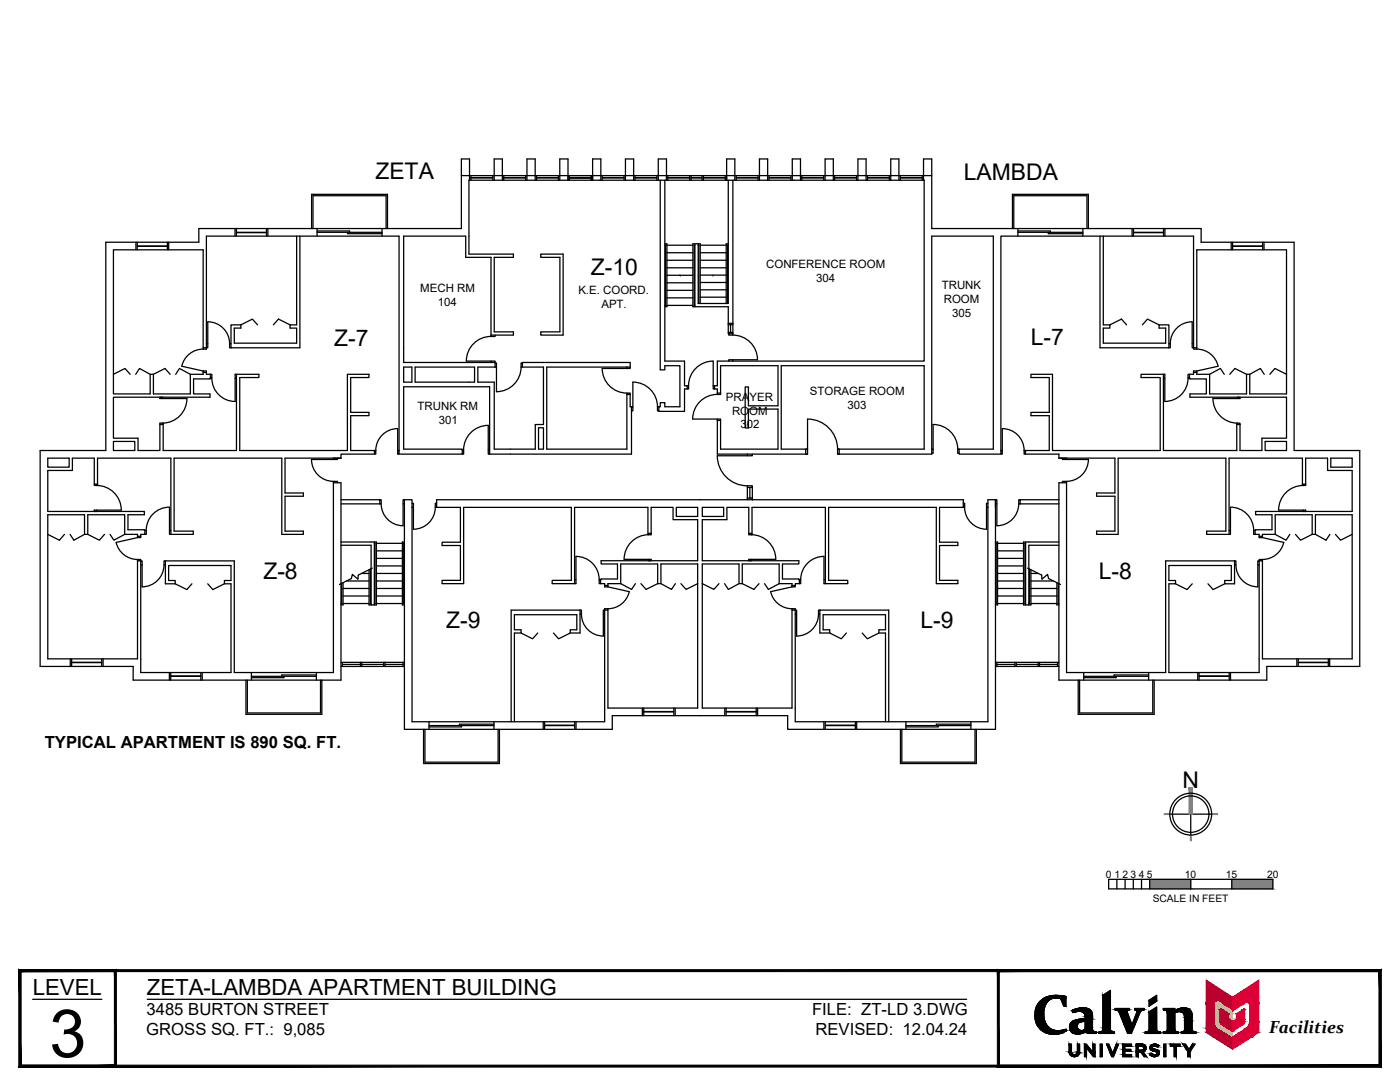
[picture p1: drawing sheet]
<svg xmlns="http://www.w3.org/2000/svg" width="279mm" height="216mm" viewBox="0 0 279 216" stroke-linecap="round" stroke-linejoin="round" font-family="sans-serif">
<defs><g id="words">
<text font-size="13.3" x="9.8" y="210.9">3</text>
<g font-size="4.6">
<text x="74.9" y="35.7">ZETA</text>
<text x="192.3" y="35.9">LAMBDA</text>
<text x="117.9" y="54.8">Z-10</text>
<text x="66.7" y="69">Z-7</text>
<text x="205.7" y="68.9">L-7</text>
<text x="52.6" y="115.6">Z-8</text>
<text x="219.3" y="115.6">L-8</text>
<text x="89" y="125.2">Z-9</text>
<text x="183.7" y="125.2">L-9</text>
<text x="236" y="157.1">N</text>
</g>
<g font-size="4.4">
<text x="6.5" y="198.5">LEVEL</text>
<text x="29.3" y="198.5">ZETA-LAMBDA APARTMENT BUILDING</text>
</g>
<text font-size="3.5" x="253.3" y="206.2">Facilities</text>
<g font-size="3.3">
<text x="8.9" y="149.3">TYPICAL APARTMENT IS 890 SQ. FT.</text>
<text x="29.2" y="202.5">3485 BURTON STREET</text>
<text x="162.1" y="202.5">FILE: ZT-LD 3.DWG</text>
<text x="29.2" y="206.6">GROSS SQ. FT.: 9,085</text>
<text x="162.8" y="206.6">REVISED: 12.04.24</text>
</g>
<g font-size="2.3">
<text x="152.9" y="53.5">CONFERENCE ROOM</text>
<text x="83.9" y="58.3">MECH RM</text>
<text x="115.4" y="58.7">K.E. COORD.</text>
<text x="162.9" y="56.2">304</text>
<text x="187.9" y="57.7">TRUNK</text>
<text x="87.4" y="61">104</text>
<text x="120" y="61.4">APT.</text>
<text x="188.4" y="60.5">ROOM</text>
<text x="190" y="63.2">305</text>
<text x="83.3" y="81.9">TRUNK RM</text>
<text x="144.9" y="79.9">PRAYER</text>
<text x="146.1" y="82.7">ROOM</text>
<text x="161.6" y="78.9">STORAGE ROOM</text>
<text x="169.1" y="81.6">303</text>
<text x="87.6" y="84.6">301</text>
<text x="147.8" y="85.4">302</text>
</g>
<g font-size="2">
<text x="220.7" y="175.1">0</text>
<text x="222.4" y="175.1">1</text>
<text x="224" y="175.1">2</text>
<text x="225.6" y="175.1">3</text>
<text x="227.3" y="175.1">4</text>
<text x="228.9" y="175.1">5</text>
<text x="230" y="179.9">SCALE IN FEET</text>
<text x="236.4" y="175.1">10</text>
<text x="244.6" y="175.1">15</text>
<text x="252.9" y="175.1">20</text>
</g>
</g></defs>
<!-- layer: 0 -->
<g fill="none" stroke="#000" stroke-width=".25">
<path d="M221.3 175.5h32.7v1.9h-32.7zM222.9 175.5v1.9M224.5 175.5v1.9M226.2 175.5v1.9M227.8 175.5v1.9M229.4 175.5v1.9M233.5 162.5h8.3M237.6 162.5v4.1M237.6 175.5v1.9M245.8 175.5v1.9"/>
<circle cx="237.6" cy="162.4" r="4.2"/>
<circle cx="237.6" cy="162.4" r="3.6"/>
</g>
<g fill="#808080" stroke="#808080" stroke-width=".2">
<path d="M237.3 157.2v5.3h.7zM237.3 157.2h.7v5.3z"/>
<path d="M241.8 162.4v.1l1.1-.1zM241.8 162.5l1.1-.1v.1z"/>
<path d="M237.6 166.6l.1 1.2v-1.2zM237.6 166.6l.1 1.2h-.1z"/>
<path d="M232.3 162.5h1.2v-.1zM232.3 162.4h1.2l-1.2 .1z"/>
<path d="M245.8 175.5l8.2 1.9v-1.9zM245.8 175.5l8.2 1.9h-8.2z"/>
<path d="M229.4 175.5l8.2 1.9v-1.9zM229.4 175.5l8.2 1.9h-8.2z"/>
</g>
<!-- layer: A-WALL-FULL -->
<g fill="none" stroke="#000" stroke-width=".25">
<path d="M92.1 35h93.8M93.7 36v-4.3h-1.6v13.9h-52.4v2.7h-18.6v41.6h-13.1v43.1h18.6v2.7h41.5v-39.4h-1.6M94 35.5h4.4M94 35.4h4.4M94 35v1M98.4 35v1M98.6 36v-4.3h1.7v4.3M100.5 35.5h4.4M100.5 35.4h4.4M100.5 35v1M104.9 35v1M105.2 36v-4.3h1.6v4.3"/>
<path d="M107.1 35.5h4.3M107.1 35.4h4.3M107.1 35v1M111.4 35v1M111.7 36v-4.3h1.7v4.3M113.6 35.5h4.4M113.6 35.4h4.4M113.6 35v1M118 35v1M118.3 36v-4.3h1.6v4.3M120.2 35.5h4.3M120.2 35.4h4.3"/>
<path d="M120.2 35v1M124.5 35v1M124.8 36v-4.3h1.7v4.3M126.7 35.5h4.4M126.7 35.4h4.4M126.7 35v1M131.1 35v1M131.4 36v-4.3h1.6v4.3M131.8 36v37.8h.9v-.8h3v8.2h-3v-.9h-.9v.9h-.3v.9h5.1v-4.5h.5v-.6h-.5v-4.9h-3.9v-36.1M133.3 35.5h4.3M133.3 35.4h4.3M133.3 35v1"/>
<path d="M137.6 35v1M137.9 35.5h2.2M137.9 35.4h2.2M137.9 35v1M140.1 35v1M140.4 35.5h4.3M140.4 35.4h4.3M140.4 35v1M144.7 35v1M145 36v-4.3h1.7v4.3M145.3 36v24.6h-6v-11.9M146.3 36v30.6"/>
<path d="M146.9 35.5h4.4M146.9 35.4h4.4M146.9 35v1M151.3 35v1M151.6 36v-4.3h1.6v4.3M153.5 35.5h4.3M153.5 35.4h4.3M153.5 35v1M157.8 35v1M158.1 36v-4.3h1.7v4.3M160 35.5h4.4M160 35.4h4.4"/>
<path d="M160 35v1M164.4 35v1M164.7 36v-4.3h1.6v4.3M166.6 35.5h4.3M166.6 35.4h4.3M166.6 35v1M170.9 35v1M171.2 36v-4.3h1.6v4.3M173.1 35.5h4.4M173.1 35.4h4.4M173.1 35v1M177.5 35v1"/>
<path d="M177.8 36v-4.3h1.6v4.3M179.7 35.5h4.3M179.7 35.4h4.3M179.7 35v1M184 35v1M184.3 36v-4.3h1.6v13.9h53.8v2.7h18.6v41.6h13.1v43.1h-18.6v2.7h-41.5v-39.4h1.6M27.1 48.3v1.5M27.4 48.3v1.5M27.4 49.2h6M27.4 49.1h6M33.4 48.3v1.5M33.7 48.3v1.5"/>
<path d="M46.9 45.6v1.5M47.2 45.6v1.5M47.2 46.4h6M53.2 45.6v1.5M53.5 45.6v1.5M59.2 47.1v17.7h-1.3v.7h1.3v3h-12.4v-3h1.3v-.7M59.8 47.1v22.3h-13.7M62.2 45.6v-6.8h15.1v6.8M62.5 45.6v-6.5h14.6v6.5M63.3 46.4h12.9M63.3 46.1h6.5v.3M63.3 45.6v1.5"/>
<path d="M69.4 46.4v.2h6.8M76.2 45.6v1.5M107.9 50.7h4.5v16.2h-4.5v-.7h3.8v-14.8h-3.8zM132.7 48.7h.4v12.5h-.4M132.7 48.9h.1v12h-.1M133.1 59.4h5.2M133.1 54.9h5.2M133.1 56.4h5.2M133.1 57.9h5.2M133.1 48.9h5.2M133.1 50.4h5.2M133.1 51.9h5.2"/>
<path d="M133.1 53.4h5.2M138.7 48.9h-.2v12h.2M138.7 48.7v12.5M139.3 48.7h-1v12.5h7v3.3M139.3 48.7h.4v11.9M139.3 48.9h.2v11.7M139.7 48.9h5.2M139.7 50.4h5.2M139.7 51.9h5.2M139.7 53.4h5.2M139.7 54.9h5.2M139.7 56.4h5.2"/>
<path d="M139.7 57.8h5.2M139.7 59.3h5.2M145.3 48.7h-.4v11.9M145.3 48.9h-.1v11.7M202.1 45.6v-6.8h15.1v6.8M202.3 45.6v-6.5h14.6v6.5M203.1 46.4h13M203.1 46.1h6.5v.3M203.1 45.6v1.5M209.2 46.4v.2h6.9M216.1 45.6v1.5M219.5 47.1v22.3h13.8"/>
<path d="M220.2 47.1v17.7h1.3M225.9 45.6v1.5M226.2 46.4h6M226.2 45.6v1.5M232.2 45.6v1.5M232.5 45.6v1.5M245.7 48.3v1.5M246 49.2h6M246 49.1h6M246 48.3v1.5M252 48.3v1.5M252.3 48.3v1.5"/>
<path d="M22.6 74.7l2.3-1.2 1.1 1.2M22.6 74.7v3.9h7.4v-3.9h.6M27.1 74.7l.7-1.2 2.2 1.2M30.6 74.7v3.9h7.4v-3.9h2.5v-.4h.7v.4h.8M30.6 74.7l2.3-1.2 1.1 1.2M32.4 79.5v-.2h-.5v.2h5.4a4.9 4.9 0 0 1-4.9 4.9M35.1 74.7l.7-1.2 2.2 1.2M36.3 73.1l4.2 .9M40.5 69.7a4.4 4.4 0 0 0-4.2 3.4M40.5 69.4h.7v.3h-.7zM40.5 69.4v-19.6h-17.9v24.9M40.5 74v.3"/>
<path d="M40.5 74h.7v.3M41.2 68.6h.3M42 75.5l-.1 .1h-3.3v3h3.3v.7h-19.3v8.1h4.9v2.5h4.4v-5.2M42 74.7h.3v.8h-.3M42 74.7v.8M42.3 75.5a4.6 4.6 0 0 0 4.6 4.6M45.8 68.6a4.4 4.4 0 0 0-4.3-4.4v5.2h-.3v-22.3h38.4v42.8M46.1 68.6h-.3v.8h.3M46.9 75.5h.3M47.2 74.7v15.2h-14.6v-5.2M48.1 64.8l2.3-1.1 1 1.1M48.1 64.8h-2v4.6"/>
<path d="M54.6 64.8l1-1.1 2.3 1.1M80.6 73.2h1.6v3.1h-1.6zM82.8 73.2h11.9v3.1h-11.9zM93.1 72.1h4.9M98 67.1a4.9 4.9 0 0 0-4.9 4.9M98 66.9h4.5v-.7h-3.9v-14.8h3.9v-.7h-8.9v-14.7h90.8v36.1h-41.2v4.9h-.6M98 72.3v-.2h.8v.2M98 66.9v.2h.8v-.2M98 66.9v-15.5h-5.1v-4.3h-12.3v25.2h18.2M98.8 72.4h.3v.8h-.3M98.8 73.2h-3.4v3.1h3.2v13.3h8.2v-4.9h1.7v-11.5h-4.2M98.8 72.3v.9"/>
<path d="M104 73.2a4.9 4.9 0 0 1-4.9 5v-5M104.3 72.4h-.3v.8h.3M104.3 73.2v-.9h21.5v.9M125.1 73.2v.3h.7v-.3M125.1 73.5h-4.9a4.9 4.9 0 0 0 4.9 4.9M125.1 78.7v-.3h.7v.3M125.1 78.7h.7M125.8 73.2h-16.7v16.4h16v-10.9M125.8 78.7v2.5h.2M133.1 60.9h5.2M137.1 77h.3v.6h-.3M137.4 77a4.9 4.9 0 0 1 4.9-4.9v4.9"/>
<path d="M142.6 77h-.3v.6h.3M142.6 77.6h.6v.8M142.6 77v.6M143.2 78.7a4.9 4.9 0 0 0-5 4.9h5M143.2 78.4v.3h.6v-.3M143.2 78.4h.6M143.8 78.4v-5.4h11.5v8h-5.9v-3.8h-.7v8.2h.7v-3.8h5.9v8h-11.5v-5.7M145.3 64.5v2.1h1M145.3 64.5h1M145.3 64.8h1M145.3 66.3h1M145.4 72.1v-.3h.9v.3"/>
<path d="M145.4 66.6v.3h.9v-.3M145.8 64.8v1.5M146.3 66.9a4.9 4.9 0 0 1 4.9 4.9h-4.9M155.9 73h28.5v16.6h-17.2a6 6 0 0 0-6-6v6h-5.3zM221.5 64.8v.7h-1.3v3h12.4v-3h-1.3v-.7h2v4.6M221.5 64.8l2.3-1.1 1 1.1M228 64.8l1-1.1 2.3 1.1M232.2 74.7h-4.5v.6h3.8v14.6h-21.5v-15.2h-4.2v.6h3.6v7h-3.6v.6h3.6v7h-5M232.2 74.7h.3v5.4a4.6 4.6 0 0 0 4.6-4.6M232.2 74.7v15.2h14.6v-5.2M232.2 75.5h.3M233.3 68.6h.3v.8h-.3"/>
<path d="M233.6 68.6a4.4 4.4 0 0 1 4.3-4.4v5.2h.3M237.4 74.7h-.3v.8h.3M237.9 68.6h.3M238.2 69.4v-22.3h-38.5v42.8M238.2 69.4v.3h.6v-.3M238.2 69.4h.6M238.8 69.7a4.4 4.4 0 0 1 4.3 3.4M238.8 69.4v-19.6h18v28.8h-7.4v-3.9M238.8 74h-.6v.3M238.8 74v.3M241.4 74.7h-2.6v-.4h-.6v.4h-.8l.1 .9h3.2v3h-3.2v.7h19.3v8.1h-5v2.5h-4.3v-5.2M241.4 74.7v3.9h7.4v-3.9h.6"/>
<path d="M241.4 74.7l2.2-1.2 .7 1.2M243.1 73.1l-4.3 .9M245.4 74.7l1.1-1.2 2.3 1.2M247 79.5v-.2h.5v.2h-5.4a4.9 4.9 0 0 0 4.9 4.9M249.4 74.7l2.1-1.2 .8 1.2M253.4 74.7l1-1.2 2.4 1.2M9.5 91.4h4.3v1.8h-4.3zM18.8 96.6v-5.2h-4.4v2.5h-4.9v8.2h19.3v.6h-3.3v3h3.3l.1 .1M19.3 96.9a4.9 4.9 0 0 1 4.9 4.9h-5.4v.3h.5v-.3M19.5 96.6h-.7v.3h.7v-5.5h14.6v15.2M22.6 88.1h4.3v1.8h-4.3zM31.9 84.4h.7v.3h-.7z"/>
<path d="M46.9 80.1v-5.4h4.8v.6h-3.9v14.6h21.5v-15.2h4.3v.6h-3.6v7h3.6v.6h-3.6v7h5M66.5 96.3v-.2h.9v.2M66.5 96.3v37.9h-19.7v-22.3h-13.8M66.5 91.4v.3M67.4 91.4v.3h-5.2a4.4 4.4 0 0 0 4.3 4.3M68.1 99.7h7.7v.8M74.7 90.6h-6.6v.8h-11.2v7h3.6v.6h-3.6v7h3.6v.6h-4.3v-15.2h-21.5v14.6h3.9v.6h-4.8v-5.4M74.7 89.9v.7h.3v-.7M75 89.9a4.4 4.4 0 0 1 4.4-4.4v4.4h.2M75.8 99.7h.3v.8h-.3M79.4 89.9v.7h.2v-.7M79.6 90.6h12.7v-1h-11.7v-12.4h17.1v13.4"/>
<path d="M80.7 99.7h1.5v1.5M80.7 99.7v45.8h41.5v-2.7h35v2.7h41.5v-45.8h.2v5.2a4.4 4.4 0 0 0 4.4-4.4M80.7 99.7h-.3v5.2a4.4 4.4 0 0 1-4.3-4.4M92.3 89.8h.2v.8h-.2M92.5 89.8a4.9 4.9 0 0 1 4.9-4.9v4.9M97.7 89.8h-.3v.8h.3M107.5 85.4h1v4.2h-1zM126 81.2h.3v.8h-.3M126 81.2v9.4h-28.3M131.2 81.2a4.9 4.9 0 0 0-4.9-5v5M131.5 81.2h-.3v.8h.3M143.2 83.9v-.3h.6v.3"/>
<path d="M143.2 83.9v6.7h18M143.2 83.9h.6M149.2 90.6v.3h.9v-.3M149.2 90.9h-6a6 6 0 0 0 5.9 6M149.2 97.3v-.4h.9v.4h-.9v2.4M149.2 99.4h.4M149.6 97.3v2.1h.5v.3v-2.4M160.8 89.6h.4v1h-.4zM167.2 89.6h.3v1h-.3zM185.9 89.6h.3v.8h-.3M191.1 89.6a4.9 4.9 0 0 0-4.9-4.9v4.9M191.4 89.6v1h8.3"/>
<path d="M191.4 89.6h-.3v.8h.3M191.4 89.6h6.8v-42.5h-12.3v43.5h-18.7M199.7 89.9v.7h.3v-.7M203.6 99.7h-.3v.8h.3M204.4 89.9a4.4 4.4 0 0 0-4.4-4.4v4.4h-.3M204.4 89.9v.7h.3v-.7M204.7 90.6h6.6v.8h11.2v7h-3.6v.6h3.6v7h-3.6v.6h4.2v-15.2h21.5v14.6h-3.8v.6h4.8v-5.4M211.3 99.7h-7.7v.8M212 91.4v.3h5.2a4.4 4.4 0 0 1-4.4 4.3M212 96.3v-.2h.9v.2M212.9 96.3v37.9h19.7v-22.3h13.8M212.9 91.4v.3"/>
<path d="M246.8 84.7v-.3h.7v.3M246.8 84.7h.7M252.5 88.1h4.3v1.8h-4.3zM259.9 96.6v-5.2h-14.6v15.2M260.1 96.9a4.9 4.9 0 0 0-4.9 4.9M260.6 96.6h-.7v.3h.7v-5.5h4.3v2.5h5v8.2h-19.3v.6h3.3v3h-3.3l-.1 .1M265.6 91.4h4.3v1.8h-4.3zM9.5 106.6v24.9h17.9v-19.9h.7v.3h-.7M12.9 106.6l-1 1.2-2.4-1.2v-3.9h7.4v3.9M14 106.6l.7 1.2 2.2-1.2M16.9 106.6h.6l2.3 1.2 1.1-1.2M17.5 106.6v-3.9h7.4v3.9"/>
<path d="M22 106.6l.7 1.2 2.2-1.2M24.9 106.6h2.5v.4M27.4 107.3l-4.2 .9a4.4 4.4 0 0 0 4.2 3.4M28.1 112.7h.3M28.9 105.8v.8h-.8v.4h-.7v.3h.7v-.3M28.9 105.8h.3v.8h-.3M32.7 112.7a4.4 4.4 0 0 1-4.3 4.4v-5.2h-.3v22.3h18v-17.7h-1.3M33 111.9h-.3v.8h.3M33 111.9v4.6h2M33.8 101.2a4.6 4.6 0 0 0-4.6 4.6M33.8 105.8h.3M35 116.5v-.7h-1.3v-3h12.4v3h-1.3v.7l-2.3 1.1-1-1.1"/>
<path d="M35 116.5l2.3 1.1 1-1.1M68.1 108.8h6v11.9M68.1 108.2h7v12.5h-1.5v-7M68.1 100.5h7.7M68.2 116.4v4h-.1M68.5 118.9h5.1M68.5 117.4h5.1M68.5 116.3v4.4h-.4M69.2 115.9h4.4M72.2 114.4h1.4M73.9 113.5v6.9h.2M74.3 113.4l-2.8 1.4-.1 .8-1.1-1-.2 .8-2.4 1.2"/>
<path d="M74.7 108.2v12.5M74.7 108.4h.1v12h-.1M75.1 114.4h5.2M75.1 118.9h5.2M75.1 117.4h5.2M75.1 115.9h5.2M75.1 112.9h5.2M75.1 109.9h5.2M75.1 111.4h5.2M75.1 108.4h5.2M80.4 100.5h.3M80.7 108.4h-.1v12h.1"/>
<path d="M80.7 108.2h-.4v12.5h.4M82.2 100.4h.3v5.2a4.4 4.4 0 0 0 4.4-4.4M82.2 101.2v42.8h38.5v-22.3h-.3v5.2a4.4 4.4 0 0 1-4.4-4.4M82.2 101.2h.3M87.1 101.2h4.8v7h-3.7v.6h3.7v7h-3.7v.7h4.3v-15.3h21.5v14.6h-3.8v.7h4.7v-5.5a4.6 4.6 0 0 1 4.7 4.7M87.1 101.2v-1.5h105.1v1.5h-4.7v7h3.7v.6h-3.7v7h3.7v.7h-4.3v-15.3h-21.5v14.6h3.8v.7h-4.8v-5.5a4.6 4.6 0 0 0-4.6 4.7M87.1 100.4h-.2v.8h.2M114.7 115.7h.2M119.9 115.7v.8h.8v.3h.6v-.3h2.6M119.9 115.7h-.3v.8h.3M120.7 116.8v.3h.6v-.3M121.3 117.1l4.3 1a4.4 4.4 0 0 1-4.3 3.4"/>
<path d="M123.9 116.5v-4h7.4v4M123.9 116.5l2.1 1.1 .8-1.1M124.6 111.6h5.4v.3h-.5v-.3M127.9 116.5l1 1.1 2.4-1.1M129.3 106.4v-5.2h-14.6v15.3M129.5 106.7a4.9 4.9 0 0 0-4.9 4.9M130 106.4h-.7v.3h.7v-5.5h4.3v2.5h4.9v8.2h-19.2v.6h3.2v3h-3.2l-.1 .2M131.3 116.5h.6l2.1 1.1 .8-1.1M131.9 116.5v-4h7.3v28.8h-17.9v-19.6M135 101.2h4.2v1.8h-4.2zM135.9 116.5l1 1.1 2.3-1.1M140.2 116.5l2.3 1.1 1-1.1"/>
<path d="M140.2 101.2h4.2v1.8h-4.2zM144.6 116.5l.8 1.1 2.1-1.1h.6M147.5 116.5v-4h-7.3v28.8h17.9v-19.6M148.1 116.5v-4h7.4v4M148.1 116.5l2.4 1.1 1-1.1M149.4 106.4h.7M149.9 106.7a4.9 4.9 0 0 1 4.9 4.9h-5.4v.3M149.9 111.6v.3M152.6 116.5l.8 1.1 2.1-1.1M155.5 116.5h2.6v.6M158.1 117.1l-4.3 1a4.4 4.4 0 0 0 4.3 3.4M158.1 116.8h.6"/>
<path d="M158.7 116.8v.3h-.6M159.5 115.7l-.1-.2h-3.2v-3h3.2v-.6h-19.2v-8.2h4.9v-2.5h4.3v5.5h.7v-5.5h14.6v15.3M159.5 116.5h-.8v.3M159.5 115.7h.3v.8h-.3M159.5 115.7v.8M164.4 115.7h.3M192.2 100.4h.3v.8h-.3M196.9 101.2h.3M197.2 100.4h-.3v5.2a4.4 4.4 0 0 1-4.4-4.4M198.7 101.2v-1.5h-1.5v44.3h-38.5v-22.3h.3v5.2a4.4 4.4 0 0 0 4.3-4.4M198.7 108.4h.1v12h-.1M198.7 108.2h.4v12.5h-.4"/>
<path d="M198.7 100.5h.2M199.1 114.4h5.2M199.1 118.9h5.2M199.1 117.4h5.2M199.1 115.9h5.2M199.1 112.9h5.2M199.1 109.9h5.2M199.1 111.4h5.2M199.1 108.4h5.2M203.6 100.5h7.7M204.7 108.4h-.2v12h.2M204.7 108.2v12.5"/>
<path d="M205.1 113.4l2.8 1.4v.8l1.2-1 .2 .8 2.3 1.2M205.5 113.5v6.9h-.2M205.7 114.4h1.5M205.7 118.9h5.2M205.7 117.4h5.2M205.7 115.9h4.5M210.9 116.3v4.4h.4M211.2 116.4v4h.1M211.3 108.2h-7v12.5h1.4v-7M211.3 108.8h-6v11.9M234.6 116.5l2.3 1.1 1-1.1M241.1 116.5l1 1.1 2.3-1.1"/>
<path d="M245.3 105.8h.3M245.6 101.2a4.6 4.6 0 0 1 4.6 4.6M246.4 111.9v4.6h-2v-.7h1.3v-3h-12.4v3h1.3v.7h-1.3v17.7h18v-22.3h-.3v5.2a4.4 4.4 0 0 1-4.3-4.4M246.4 111.9h.3v.8h-.3M250.5 105.8v.8h.8v.7h.6v-.3h-.6M250.5 105.8h-.3v.8h.3M251 112.7h.3M251.9 107.3l4.3 .9a4.4 4.4 0 0 1-4.3 3.4M254.5 106.6l2.2 1.2 .7-1.2M254.5 106.6h-2.6v.4M254.5 106.6v-3.9h7.4v3.9M255.2 101.8h5.4v.3h-.5v-.3"/>
<path d="M258.5 106.6l1.1 1.2 2.3-1.2h.6M262.5 106.6v-3.9h7.4v3.9l-2.4 1.2-1-1.2M262.5 106.6l2.1 1.2 .8-1.2M269.9 106.6v24.9h-18v-19.9h-.6v.3h.6M14 131.5v1.5M14.3 132.2h6M14.3 131.5v1.5M20.3 131.5v1.5M20.6 131.5v1.5M33.8 134.2v1.5M34.1 134.2v1.5M34.1 134.9h6"/>
<path d="M40.1 134.2v1.5M40.4 134.2v1.5M49.1 135.7v6.8h15.1v-6.8M49.4 135.7v6.6h14.6v-6.6M50.2 134.9h12.9M50.2 134.2v1.5M56.7 134.9v.3h-6.5M63.1 134.7h-6.8v.2M63.1 134.2v1.5M68.1 133h3.8M68.1 132.2h3.8M68.3 132.6h3.6"/>
<path d="M68.3 132.2v.8M68.5 120.4h5.1M71.9 132.2h.3v.8h-.3M71.9 132.2v.8M72.2 133h8.5M72.2 132.2h4.4M72.2 132.6h4.4M75.1 120.4h5.2M76.8 132.2h-.2v.8M76.8 132.2h3.9M76.8 132.6h3.6M76.8 132.2v.8"/>
<path d="M80.4 132.2v.8M104 126.3h-1.3v17.7M107.3 126.3l-1 1.2-2.3-1.2v-.6h-1.3v-3h12.4v3h-1.3v.6l-2.3 1.2-1-1.2M115.8 121.7h.2v.9h-.2M115.8 121.7h-13.8v22.3M115.8 121.7v4.6h-2M120.4 122.6h.3M120.7 121.5h.6v.2h-.6zM158.1 121.5h.6v.2h-.6zM158.7 122.6h.3M163.6 121.7h-.2v.9h.2M163.6 121.7v4.6h2"/>
<path d="M163.6 121.7h13.8v22.3M168.9 126.3l-1 1.2-2.3-1.2v-.6h-1.3v-3h12.4v3h-1.3v.6M172.1 126.3l1 1.2 2.3-1.2h1.3v17.7M198.7 133h8.5M198.7 132.2h3.8M198.9 132.6h3.6M198.9 132.2v.8M199.1 120.4h5.2M202.5 132.2h.3v.8M202.5 132.2v.8M202.8 132.2h4.4M202.8 132.6h4.4"/>
<path d="M205.7 120.4h5.2M207.5 132.2h-.3v.8h.3M207.5 133h3.8M207.5 132.6h3.6M211.1 132.2v.8M211.3 132.2h-3.8v.8M215.2 135.7v6.8h15.1v-6.8M215.5 135.7v6.6h14.6v-6.6M216.3 134.9h12.9M216.3 134.2v1.5M222.8 134.9v.3h-6.5M229.2 134.7h-6.9v.2"/>
<path d="M229.2 134.2v1.5M239 134.2v1.5M239.3 134.9h6M239.3 134.2v1.5M245.3 134.2v1.5M245.6 134.2v1.5M258.8 131.5v1.5M259.1 132.2h6M259.1 131.5v1.5M265.1 131.5v1.5M265.4 131.5v1.5M84.5 145.5v6.9h15.2v-6.9"/>
<path d="M84.8 145.5v6.6h14.6v-6.6M85.6 144.8h13M85.6 144v1.5M92.1 144.8v.2h-6.5M98.6 144.5h-6.9v.3M98.6 144v1.5M108.4 144v1.5M108.7 144.8h6M108.7 144v1.5M108.7 144.7h6M114.7 144v1.5M115 144v1.5"/>
<path d="M128.2 141.3v1.5M128.5 142h6M128.5 141.3v1.5M134.5 141.3v1.5M134.7 141.3v1.5M144.6 141.3v1.5M144.9 142h6M144.9 141.3v1.5M150.9 141.3v1.5M151.2 141.3v1.5M164.4 144v1.5M164.7 144.8h6"/>
<path d="M164.7 144.7h6M164.7 144v1.5M170.7 144v1.5M171 144v1.5M179.7 145.5v6.9h15.1v-6.9M180 145.5v6.6h14.6v-6.6M180.8 144.8h13M180.8 144v1.5M187.3 144.8v.2h-6.5M193.8 144.5h-6.9v.3M193.8 144v1.5"/>
</g>
<!-- layer: A-TITL -->
<g fill="#000" stroke="#000" stroke-width=".2">
<path d="M210.5 198.6h.3zM220.1 198.6l1.5-1v1zM229.3 199.6h1.5v.2zM229.3 199.6l1.5-1v1zM210 206.4h.8zM212.5 205.5h.3zM214.1 202h.2zM214.2 210.8h.5zM214.8 210.4h.5zM214.9 206.3h.5zM216 201.9h1.9zM216 201.1h.4z"/>
<path d="M216.7 206h2.1zM220 205.7h1.7zM220.1 205.6h1.5zM229.2 205.8h1.7zM229.2 205.7h1.7zM230.3 208.4h.4zM230.8 210h.5zM229.3 201.9l1.5-1v1zM234.5 201.7h3.1zM236.2 201.1h.3z"/>
<path d="M207.5 199.9l1.5 .1 .1-.1zM207.5 199.9l1.5 .1h-1.6z"/>
<path d="M207.6 199.8h1.5zM207.5 199.9h1.6z"/>
<path d="M207.7 199.7l1.4 .1 .2-.1zM207.7 199.7l1.4 .1h-1.5z"/>
<path d="M207.8 199.6h1.5zM207.7 199.7h1.6z"/>
<path d="M208 199.5l1.3 .1 .2-.1zM207.8 199.6l.2-.1 1.3 .1z"/>
<path d="M208 199.4h1.6zM208 199.5h1.5z"/>
<path d="M208.1 199.3h1.7zM208 199.4h1.6z"/>
<path d="M208.3 199.2l1.5 .1 .2-.1zM208.1 199.3l.2-.1 1.5 .1z"/>
<path d="M208.3 199.2h1.8zM208.3 199.2h1.7z"/>
<path d="M208.4 199.2h1.9zM208.3 199.2h1.8z"/>
<path d="M208.5 199.1h2zM208.4 199.2h1.9z"/>
<path d="M208.5 199.1h2.3zM208.5 199.1h2.3z"/>
<path d="M208.5 199.1h2.3zM208.5 199.1h2z"/>
<path d="M210.8 199.1h1.9zM210.8 199.1h1.9z"/>
<path d="M210.5 198.6h.8zM210.2 198.6h1.1z"/>
<path d="M210.2 198.6h1.1zM210.2 198.6h1.1z"/>
<path d="M210.2 198.6l1.5 .1zM210 198.7h1.7z"/>
<path d="M210 198.7h1.8zM209.9 198.7h1.9z"/>
<path d="M209.9 198.7h2.3zM209.6 198.7h2.6z"/>
<path d="M209.6 198.7l2.8 .1zM209.5 198.8h2.9z"/>
<path d="M209.5 198.8h3.2zM209.2 198.8h3.5z"/>
<path d="M209.2 198.8l3.5 .1zM209.1 198.9h3.6z"/>
<path d="M209.1 198.9h3.6zM209.1 198.9h3.6z"/>
<path d="M209.1 198.9l3.6 .1zM208.8 199h3.9z"/>
<path d="M208.8 199l3.9 .1v-.1zM208.6 199.1l.2-.1 3.9 .1z"/>
<path d="M208.6 199.1h4.1zM208.5 199.1h4.2z"/>
<path d="M210.8 199.1l1.9 .1zM210.8 199.1l1.9 .1z"/>
<path d="M211.1 199.2h1.6zM211.1 199.2h1.6z"/>
<path d="M211.4 199.2l1.3 .1zM211.4 199.2l1.3 .1z"/>
<path d="M211.7 199.3l1 1.5v-1.5zM211.7 199.3l1 1.5h-.4z"/>
<path d="M220.1 198.6l1.5 6.3v-6.3zM220.1 198.6l1.5 6.3h-1.5z"/>
<path d="M229.3 199.6v.2h1.5zM229.3 199.8h1.5l-1.5 1z"/>
<path d="M3.8 212.9l271.4-.4h-271zM3.8 212.9l271.4-.4 .4 .4zM275.2 193.9v18.6l.4 .4zM275.2 193.9l.4-.4v19.4zM4.2 193.9h271l.4-.4zM3.8 193.5h271.8l-271.4 .4zM3.8 193.5l.4 19v-18.6zM3.8 193.5l.4 19-.4 .4z"/>
<path d="M3.8 212.9l19-.4h-18.6zM3.8 212.9l19-.4 .4 .4zM22.8 193.9v18.6l.4 .4zM22.8 193.9l.4-.4v19.4zM4.2 193.9h18.6l.4-.4zM3.8 193.5h19.4l-19 .4zM3.8 193.5l.4 19v-18.6zM3.8 193.5l.4 19-.4 .4z"/>
<path d="M199.4 212.5l-.4 .4 76.2-.4zM199 212.9l76.2-.4 .4 .4zM275.2 193.9v18.6l.4 .4zM275.2 193.9l.4-.4v19.4zM199.4 193.9h75.8l.4-.4zM199 193.5h76.6l-76.2 .4zM199 193.5l.4 19v-18.6zM199 193.5l.4 19-.4 .4z"/>
<path d="M206.6 201.9l1.7 .2v-.2zM206.6 201.9l1.7 .2h-1.7z"/>
<path d="M206.6 202.1l1.7 .2v-.2zM206.6 202.1l1.7 .2h-1.8z"/>
<path d="M206.5 202.3l1.8 .2v-.2zM206.5 202.3l1.8 .2h-1.8z"/>
<path d="M206.5 202.5l1.8 .1v-.1zM206.5 202.5l1.8 .1h-1.8z"/>
<path d="M206.5 202.6l1.8 .3v-.3zM206.5 202.6l1.8 .3h-1.8z"/>
<path d="M206.5 202.9l1.9 .1-.1-.1zM206.5 202.9l1.9 .1h-1.9z"/>
<path d="M206.6 201.7l1.7 .2v-.2zM206.6 201.7l1.7 .2h-1.7z"/>
<path d="M206.5 203l1.9 .2v-.2zM206.5 203l1.9 .2h-1.8z"/>
<path d="M206.6 201.5l1.7 .2 .1-.2zM206.6 201.5l1.7 .2h-1.7z"/>
<path d="M206.7 201.4h1.7zM206.7 201.4l1.7 .1z"/>
<path d="M206.6 203.2l1.8 .2v-.2zM206.6 203.2l1.8 .2h-1.8z"/>
<path d="M206.6 203.4l1.9 .2-.1-.2zM206.6 203.4l1.9 .2h-1.8z"/>
<path d="M206.7 201.2l1.7 .2v-.2zM206.7 201.2l1.7 .2h-1.7z"/>
<path d="M206.8 201.1h1.6zM206.8 201.1l1.6 .1z"/>
<path d="M206.7 203.6l1.8 .2v-.2zM206.7 203.6l1.8 .2h-1.8z"/>
<path d="M206.8 200.9l1.6 .2 .1-.2zM206.8 200.9l1.6 .2h-1.6z"/>
<path d="M206.7 203.8l1.9 .1-.1-.1zM206.7 203.8l1.9 .1h-1.9z"/>
<path d="M206.9 200.8l1.6 .1v-.1zM206.9 200.8l1.6 .1h-1.7z"/>
<path d="M206.7 203.9l2 .2-.1-.2zM206.7 203.9l2 .2h-1.9z"/>
<path d="M207 200.6l1.5 .2 .1-.2zM207 200.6l1.5 .2h-1.6z"/>
<path d="M207 200.5h1.7zM207 200.5l1.6 .1z"/>
<path d="M206.8 204.1l1.9 .1zM206.8 204.1l1.9 .1z"/>
<path d="M206.8 204.2l2 .1-.1-.1zM206.8 204.2l2 .1h-1.9z"/>
<path d="M207.2 200.3l1.5 .2 .1-.2zM207.2 200.3l1.5 .2h-1.7z"/>
<path d="M206.9 204.3l2 .2-.1-.2zM206.9 204.3l2 .2h-1.9z"/>
<path d="M207.2 200.3h1.6zM207.2 200.3h1.6z"/>
<path d="M207 204.5l1.9 .1zM207 204.5l1.9 .1z"/>
<path d="M207 204.6l2.1 .2-.2-.2zM207 204.6l2.1 .2h-2z"/>
<path d="M207.3 200.1l1.5 .2 .1-.2zM207.3 200.1l1.5 .2h-1.6z"/>
<path d="M207.4 200h1.6zM207.4 200l1.5 .1z"/>
<path d="M207.1 204.8h2zM207.1 204.8h2z"/>
<path d="M207.1 204.8l2.2 .2-.2-.2zM207.1 204.8l2.2 .2h-2z"/>
<path d="M207.3 205l2.1 .1zM207.3 205l2.1 .1z"/>
<path d="M207.4 205.1l2.1 .1zM207.4 205.1l2.1 .1z"/>
<path d="M207.4 205.2l2.4 .1-.3-.1zM207.4 205.2l2.4 .1h-2.2z"/>
<path d="M207.6 205.3h2.2zM207.6 205.3h2.2z"/>
<path d="M207.6 205.3l2.4 .2-.2-.2zM207.6 205.3l2.4 .2h-2.3z"/>
<path d="M210 206.4h.7zM210.1 206.4h.6z"/>
<path d="M207.7 205.5h2.6zM207.7 205.5h2.6z"/>
<path d="M207.8 205.5l2.6 .1zM207.8 205.5l2.6 .1z"/>
<path d="M207.9 205.6h2.7zM207.9 205.6h2.7z"/>
<path d="M207.9 205.6l3 .1zM207.9 205.6l3 .1z"/>
<path d="M208 205.7h3.2zM208 205.7h3.2z"/>
<path d="M209.8 206.3h1.3zM209.8 206.3l1 .1z"/>
<path d="M209.6 206.3h1.6zM209.6 206.3h1.5z"/>
<path d="M209.4 206.3h2zM209.4 206.3h1.8z"/>
<path d="M209.2 206.2h2.4zM209.2 206.2l2.2 .1z"/>
<path d="M209.1 206.2h2.6zM209.1 206.2h2.5z"/>
<path d="M208.8 206.1h3.1zM208.8 206.1l2.9 .1z"/>
<path d="M208.8 206.1h3.2zM208.8 206.1h3.1z"/>
<path d="M208.5 206l3.5 .1 .3-.1zM208.5 206l3.5 .1h-3.2z"/>
<path d="M208.2 205.8l4.1 .2 .3-.2zM208.2 205.8l4.1 .2h-3.8zM208.5 206h3.8zM208.5 206h3.8z"/>
<path d="M208.2 205.8h4.4zM208.2 205.8h4.4z"/>
<path d="M212.5 205.5h.3zM212.2 205.5h.6z"/>
<path d="M212.2 205.5l.6 .1zM212 205.6h.8z"/>
<path d="M212 205.6h.8zM211.6 205.6h1.2z"/>
<path d="M211.6 205.6l1.2 .1zM211.2 205.7h1.6z"/>
<path d="M211.2 205.7h1.6zM211.2 205.7h1.6z"/>
<path d="M208 205.7l4.6 .1 .2-.1zM208 205.7l4.6 .1h-4.4z"/>
<path d="M213.4 208.3l.4 1.6v-1.6zM213.4 208.3l.4 1.6h-.4z"/>
<path d="M213.4 209.9h.4zM213.4 209.9h.4z"/>
<path d="M213.4 209.9l.4 .1zM213.4 209.9l.4 .1z"/>
<path d="M213.4 210l.5 .1zM213.4 210l.5 .1z"/>
<path d="M213.4 210.1h.5zM213.4 210.1h.5z"/>
<path d="M213.4 210.1l.6 .1zM213.4 210.1l.6 .1z"/>
<path d="M213.5 210.2l.5 .1zM213.5 210.2l.5 .1z"/>
<path d="M213.5 210.3h.5zM213.5 210.3h.5z"/>
<path d="M213.5 210.3l.6 .1zM213.5 210.3l.6 .1z"/>
<path d="M213.5 210.4h.7zM213.5 210.4h.7z"/>
<path d="M214.2 210.8h.3zM214.3 210.8h.2z"/>
<path d="M213.6 210.4h.7zM213.6 210.4h.7z"/>
<path d="M213.6 210.4l.8 .1zM213.6 210.4l.8 .1z"/>
<path d="M213.6 210.5h.8zM213.6 210.5h.8z"/>
<path d="M214.1 202h.3zM214.1 202h.2z"/>
<path d="M214 201.9h.7zM214 201.9l.4 .1z"/>
<path d="M214.1 210.8h.6zM214.1 210.8h.6z"/>
<path d="M214 210.8h.9zM214 210.8h.7z"/>
<path d="M214.9 206.3h.4zM215 206.3h.3z"/>
<path d="M213.9 210.7h1zM213.9 210.7l1 .1z"/>
<path d="M213.5 204.7h1.5zM213.5 204.7h1.5z"/>
<path d="M213.5 204.7l1.5 .2v-.2zM213.5 204.7l1.5 .2h-1.5zM213.5 204.9h1.5zM213.5 204.9h1.5z"/>
<path d="M213.5 204.9l1.5 .2v-.2zM213.5 204.9l1.5 .2h-1.5z"/>
<path d="M215 210h.5zM215 210h.5z"/>
<path d="M213.5 204.5l1.5 .2v-.2zM213.5 204.5l1.5 .2h-1.5z"/>
<path d="M213.5 204.5h1.5zM213.5 204.5h1.5z"/>
<path d="M213.8 210.7h1.2zM213.8 210.7h1.1z"/>
<path d="M213.5 205.1h1.6zM213.5 205.1h1.6z"/>
<path d="M213.5 205.1l1.6 .1v-.1zM213.5 205.1l1.6 .1h-1.6z"/>
<path d="M214 201.8h1.1zM214 201.8l.7 .1z"/>
<path d="M213.6 204.4h1.5zM213.6 204.4h1.5z"/>
<path d="M213.6 204.4l1.4 .1 .1-.1zM213.6 204.4l1.4 .1h-1.5z"/>
<path d="M213.7 210.6h1.4zM213.7 210.6l1.3 .1z"/>
<path d="M213.5 205.2l1.6 .1zM213.5 205.2l1.6 .1z"/>
<path d="M213.5 205.3h1.7zM213.5 205.3h1.7z"/>
<path d="M213.6 204.3h1.5zM213.6 204.3l1.5 .1h-1.5z"/>
<path d="M213.6 204.2h1.6zM213.6 204.2l1.5 .1z"/>
<path d="M213.5 205.3l1.7 .1zM213.5 205.3l1.7 .1z"/>
<path d="M213.7 210.5h1.5zM213.7 210.5l1.4 .1z"/>
<path d="M213.7 204.2h1.5zM213.7 204.2h1.5z"/>
<path d="M213.5 205.4h1.8zM213.5 205.4h1.8z"/>
<path d="M213.6 210.5h1.6zM213.6 210.5h1.6z"/>
<path d="M214.5 210.4h.7zM214.4 210.5h.8z"/>
<path d="M213.5 205.4l1.8 .1zM213.5 205.4l1.8 .1z"/>
<path d="M214.7 210.4h.6zM214.5 210.4h.7z"/>
<path d="M213.7 204.1h1.6zM213.7 204.1l1.5 .1z"/>
<path d="M214.7 210.4h.6zM214.7 210.4h.6z"/>
<path d="M213.8 204.1h1.5zM213.8 204.1h1.5z"/>
<path d="M213.6 205.5h1.8zM213.6 205.5h1.8z"/>
<path d="M214.8 210.3h.5zM214.8 210.4h.5zM214.7 210.4h.6z"/>
<path d="M213.8 204h1.6zM213.8 204.1h1.5z"/>
<path d="M213.6 205.5h1.8zM213.6 205.5h1.8z"/>
<path d="M214.9 210.2h.5zM214.9 210.2l.4 .1h-.5z"/>
<path d="M214.9 210.2h.5zM214.9 210.2h.5z"/>
<path d="M214 201.8h1.4zM214 201.8h1.1z"/>
<path d="M215 210.1h.4zM215 210.1l.4 .1z"/>
<path d="M213.6 205.5l1.9 .1zM213.6 205.5l1.9 .1z"/>
<path d="M215 208.3l.5 1.6v-1.6zM215 208.3l.5 1.6h-.5z"/>
<path d="M215 209.9l.5 .1v-.1zM215 209.9l.5 .1h-.5z"/>
<path d="M215 210l.4 .1 .1-.1zM215 210l.4 .1h-.4z"/>
<path d="M214.7 206.3h.8zM214.7 206.3h.7z"/>
<path d="M214.7 206.3h.8zM214.7 206.3h.8z"/>
<path d="M213.6 205.6h2.1zM213.6 205.6h2.1z"/>
<path d="M213.9 204h1.7zM213.9 204h1.5h-1.6z"/>
<path d="M213.9 203.9h1.7zM213.9 203.9l1.7 .1z"/>
<path d="M214.5 206.2h1.2zM214.5 206.2l1 .1z"/>
<path d="M213.9 203.9h1.8zM213.9 203.9h1.7z"/>
<path d="M213.6 205.6h2.2zM213.6 205.6h2.2z"/>
<path d="M213.6 205.6h2.3zM213.6 205.6h2.3z"/>
<path d="M214.4 206.2h1.4zM214.4 206.2h1.3z"/>
<path d="M214.3 206.2h1.6zM214.3 206.2h1.5z"/>
<path d="M214 203.9h1.9zM213.9 203.9h1.8z"/>
<path d="M214.2 206.1h1.8zM214.2 206.1l1.7 .1z"/>
<path d="M214.1 206.1h2zM214.1 206.1h1.9z"/>
<path d="M214 206.1h2.2zM214 206.1h2.1z"/>
<path d="M214 203.8h2.2zM214 203.9h1.9z"/>
<path d="M213.9 206h2.4zM213.9 206h2.4z"/>
<path d="M213.9 206h2.4zM213.9 206l2.3 .1z"/>
<path d="M216 201.1h.5zM215.8 201.1h.7z"/>
<path d="M215.8 201.1h.8zM215.7 201.1h.9z"/>
<path d="M213.8 205.9h2.7zM213.8 205.9l2.5 .1z"/>
<path d="M214 203.8h2.6zM214 203.8h2.2z"/>
<path d="M215.7 201.1l1.1 .1zM215.4 201.2h1.4zM215.4 201.2h1.4zM215.4 201.2h1.4z"/>
<path d="M213.7 205.8h2.9zM213.7 205.8l2.8 .1z"/>
<path d="M215.4 201.2h1.6zM215.2 201.2h1.8z"/>
<path d="M216.4 208.3l1 .8-.6-.8zM216.4 208.3l1 .8h-1z"/>
<path d="M216.4 209.1l.4 1.8v-1.8zM216.4 209.1l.4 1.8h-.4z"/>
<path d="M215.2 201.2h1.8zM215.1 201.2h1.9z"/>
<path d="M215.1 201.2l2.1 .1zM214.9 201.3h2.3z"/>
<path d="M214.9 201.3h2.4zM214.7 201.3h2.6z"/>
<path d="M214.7 201.3l2.7 .1zM214.5 201.4h2.9z"/>
<path d="M216.8 209.1l1.3 .9-.7-.9zM216.8 209.1l1.3 .9h-.5z"/>
<path d="M214.5 201.4l3 .1zM214.3 201.5h3.2z"/>
<path d="M214.3 201.5h3.3zM214.2 201.5h3.4z"/>
<path d="M214.2 201.5l3.5 .1zM214 201.6h3.7z"/>
<path d="M214 201.6h3.7zM214 201.6h3.7z"/>
<path d="M214 201.6l3.8 .2-.1-.2zM214 201.6l3.8 .2h-3.8z"/>
<path d="M214 201.8h3.8zM214 201.8h3.8z"/>
<path d="M215.4 201.8h2.4zM215.4 201.8h2.4z"/>
<path d="M215.6 201.8l2.2 .1zM215.6 201.8l2.2 .1z"/>
<path d="M215.9 201.9h2zM215.9 201.9h2zM216 201.9h1.9z"/>
<path d="M216 201.9l1.9 .1zM216 201.9l1.9 .1z"/>
<path d="M216.2 202l1.7 .1zM216.2 202l1.7 .1z"/>
<path d="M216.3 202.1h1.6zM216.3 202.1h1.6z"/>
<path d="M216.3 202.1l1.7 .1-.1-.1zM216.3 202.1l1.7 .1h-1.6z"/>
<path d="M216.4 202.2h1.6zM216.4 202.2h1.6z"/>
<path d="M216.4 202.2l1.6 .1v-.1zM216.4 202.2l1.6 .1h-1.5z"/>
<path d="M216.5 202.3l1.5 .1zM216.5 202.3l1.5 .1z"/>
<path d="M216.5 205.2l1.5 .2v-.2zM216.5 205.2l1.5 .2h-1.5z"/>
<path d="M216.5 202.4l1.5 .1zM216.5 202.4l1.5 .1z"/>
<path d="M216.5 202.5l1.5 .2v-.2zM216.5 202.5l1.5 .2h-1.5z"/>
<path d="M216.5 205l1.5 .2v-.2zM216.5 205l1.5 .2h-1.5z"/>
<path d="M215.8 203.3l2.2 .1zM215.5 203.4h2.5z"/>
<path d="M215.5 203.4h2.5zM215.2 203.4h2.8z"/>
<path d="M215.2 203.4l2.8 .1zM214.9 203.5h3.1z"/>
<path d="M214.9 203.5h3.1zM214.7 203.5h3.3z"/>
<path d="M214.7 203.5l3.3 .1zM214.4 203.6h3.6z"/>
<path d="M214.4 203.6l3.6 .1v-.1zM214.2 203.7l.2-.1 3.6 .1z"/>
<path d="M214.2 203.7l3.8 .1zM214 203.8h4z"/>
<path d="M214 203.8h4zM214 203.8h4z"/>
<path d="M216.6 203.8l1.4 1.2v-1.2zM216.6 203.8l1.4 1.2h-1.5z"/>
<path d="M216.5 205.4h1.5zM216.5 205.4h1.5z"/>
<path d="M216.5 202.7l1.5 .1zM216.5 202.7l1.5 .1z"/>
<path d="M216.6 202.8l1.4 .1v-.1zM216.6 202.8l1.4 .1h-1.4z"/>
<path d="M216.6 202.9l1.4 .4v-.4zM216.6 202.9l1.4 .4h-1.4z"/>
<path d="M216.6 203.3h1.4zM216.2 203.3h1.8z"/>
<path d="M216.2 203.3h1.8zM215.8 203.3h2.2z"/>
<path d="M216.5 205.4l1.5 .1zM216.5 205.5h1.5z"/>
<path d="M216.5 205.5h1.6zM216.4 205.5h1.7z"/>
<path d="M216.4 205.5l1.7 .1zM216.3 205.6h1.8z"/>
<path d="M216.3 205.6h1.8zM216.2 205.6h1.9z"/>
<path d="M216.2 205.6h1.9zM216.1 205.6h2z"/>
<path d="M216.1 205.6h2zM216 205.6h2.1z"/>
<path d="M216 205.6h2.1zM215.9 205.6h2.2z"/>
<path d="M213.6 205.6h4.5zM213.6 205.6h4.5z"/>
<path d="M213.6 205.6l4.6 .1zM213.6 205.6l4.6 .1z"/>
<path d="M213.7 205.7h4.5zM213.7 205.7h4.5z"/>
<path d="M213.7 205.7h4.5zM213.7 205.7h4.5z"/>
<path d="M213.7 205.7l4.6 .1zM213.7 205.7l4.6 .1z"/>
<path d="M216.6 205.8h1.7zM216.6 205.8h1.7z"/>
<path d="M216.6 205.8h1.8zM216.6 205.8h1.8z"/>
<path d="M216.6 205.8l1.9 .1zM216.6 205.8l1.9 .1z"/>
<path d="M216.7 205.9h1.8zM216.7 205.9h1.8z"/>
<path d="M216.7 205.9h1.9zM216.7 205.9h1.9z"/>
<path d="M218.1 208.3l.4 1.7v-1.7zM218.1 208.3l.4 1.7h-.4z"/>
<path d="M217.6 210l.9 .9v-.9zM217.6 210l.9 .9h-.3z"/>
<path d="M216.7 205.9l2.1 .1zM216.7 205.9l2.1 .1zM216.7 206h2.1z"/>
<path d="M216.7 206h2.1zM216.7 206h2.1z"/>
<path d="M216.8 206l2 .1zM216.8 206l2 .1z"/>
<path d="M217 206.1l1.8 .1zM217 206.1l1.8 .1z"/>
<path d="M217.1 206.2h1.7zM217.1 206.2h1.7z"/>
<path d="M217.3 206.2h1.5zM217.3 206.2h1.5z"/>
<path d="M219.6 208.3l.4 2.6v-2.6zM219.6 208.3l.4 2.6h-.4z"/>
<path d="M220.8 208.3l1.2 1.9-.7-1.9zM220.8 208.3l1.2 1.9h-.4z"/>
<path d="M220.1 204.9l1.5 .2v-.2zM220.1 204.9l1.5 .2h-1.5z"/>
<path d="M220.1 205.1l1.5 .5v-.5zM220.1 205.1l1.5 .5h-1.5zM220.1 205.6h1.5zM220.1 205.6h1.5z"/>
<path d="M220.1 205.6h1.5zM220.1 205.6h1.5zM220.1 205.6h1.5z"/>
<path d="M220.1 205.6l1.5 .1zM220.1 205.6l1.5 .1z"/>
<path d="M220.1 205.7h1.5zM220.1 205.7h1.5z"/>
<path d="M220.1 205.7h1.5zM220.1 205.7h1.5zM220.1 205.7h1.5zM220.1 205.7h1.5z"/>
<path d="M220.1 205.7h1.5zM220.1 205.7h1.5z"/>
<path d="M220 205.7h1.7zM220 205.7h1.7z"/>
<path d="M220 205.7h1.7zM220 205.7h1.7zM220 205.7h1.7z"/>
<path d="M220 205.7h1.7zM220 205.7h1.7zM220 205.7h1.7zM220 205.7h1.7z"/>
<path d="M220 205.7l1.7 .1zM220 205.8h1.7z"/>
<path d="M220 205.8h1.7zM220 205.8h1.7z"/>
<path d="M220 205.8h1.7zM220 205.8h1.7z"/>
<path d="M220 205.8h1.8zM220 205.8h1.8z"/>
<path d="M220 205.8l2.4 .2-.6-.2zM219.3 206l.7-.2 2.4 .2z"/>
<path d="M219.3 206l3.1 .2v-.2zM219.3 206l3.1 .2h-3.1z"/>
<path d="M221.6 210.2l.6 .7 .3-.7zM221.6 210.2l.6 .7h-.3z"/>
<path d="M222.8 208.3l-.3 1.9 .7-1.9zM222.8 208.3l-.3 1.9h-.5z"/>
<path d="M224 208.8l.5 .6v-.6zM224 208.8l.5 .6h-.5z"/>
<path d="M224 209.8l.5 .6v-.6zM224 209.8l.5 .6h-.5z"/>
<path d="M223.1 201.6h1.8zM223.1 201.6h1.8z"/>
<path d="M223.1 201.6l1.8 .1zM223.1 201.6l1.8 .1z"/>
<path d="M223.1 201.7h1.8zM223.1 201.7h1.8z"/>
<path d="M223.2 201.7h1.7zM223.2 201.7h1.7z"/>
<path d="M223.2 201.7l1.7 .1zM223.2 201.7l1.7 .1z"/>
<path d="M223 201.6h1.9zM223 201.6h1.9z"/>
<path d="M223.3 201.8h1.6zM223.3 201.8h1.6z"/>
<path d="M223.3 201.8l1.6 .1zM223.3 201.8l1.6 .1z"/>
<path d="M223.3 201.9l2.6 2.6-1-2.6zM223.3 201.9l2.6 2.6h-1.5z"/>
<path d="M222.5 201.2l2.9 .3v-.3zM222.5 201.2l2.9 .3h-2.9z"/>
<path d="M222.5 201.5l2.4 .1 .5-.1zM222.5 201.5l2.4 .1h-1.9z"/>
<path d="M224 209.4l1.7 .4v-.4zM224 209.4l1.7 .4h-1.7z"/>
<path d="M224 208.3l1.8 .5v-.5zM224 208.3l1.8 .5h-1.8z"/>
<path d="M224 210.4l1.8 .5v-.5zM224 210.4l1.8 .5h-1.8z"/>
<path d="M224.4 204.5l1.4 1.7 .7-1.7zM224.4 204.5l1.4 1.7h-.8z"/>
<path d="M226.7 208.8l.5 .8v-.8zM226.7 208.8l.5 .8h-.5z"/>
<path d="M226.7 210l.5 .9v-.9zM226.7 210l.5 .9h-.5z"/>
<path d="M226.9 201.9l-.4 2.6 1.1-2.6zM226.9 201.9l-.4 2.6h-.6z"/>
<path d="M226.9 201.8h.7zM226.9 201.8l.7 .1z"/>
<path d="M227 201.8h.6zM227 201.8h.6z"/>
<path d="M227 201.7h.7zM227 201.7l.6 .1z"/>
<path d="M227 201.7h.7zM227 201.7h.7z"/>
<path d="M227 201.7h.8zM227 201.7h.7z"/>
<path d="M227 201.6h.8zM227 201.6l.8 .1z"/>
<path d="M227 201.6h.8zM227 201.6h.8z"/>
<path d="M226.7 208.3l1.3 .1zM226.7 208.3l1.3 .1z"/>
<path d="M226.7 208.4h1.5zM226.7 208.4h1.5z"/>
<path d="M226.7 209.9l1.5 .1zM226.7 209.9l1.5 .1z"/>
<path d="M226.7 208.4l1.6 .1zM226.7 208.4l1.6 .1z"/>
<path d="M227.7 210l1.1 .9-.6-.9zM227.7 210l1.1 .9h-.5z"/>
<path d="M226.7 209.8h1.6zM226.7 209.8l1.5 .1z"/>
<path d="M226.7 208.5l1.7 .1zM226.7 208.5l1.7 .1z"/>
<path d="M226.4 201.2l2 .3v-.3zM226.4 201.2l2 .3h-2z"/>
<path d="M226.4 201.5l1.4 .1 .6-.1zM226.4 201.5l1.4 .1z"/>
<path d="M226.7 209.8h1.7zM226.7 209.8h1.6z"/>
<path d="M226.7 208.6l1.8 .1zM226.7 208.6l1.8 .1h-1.8z"/>
<path d="M226.7 209.6l1.7 .2 .1-.2zM226.7 209.6l1.7 .2h-1.7z"/>
<path d="M226.7 208.7l1.9 .1-.1-.1zM226.7 208.7l1.9 .1h-1.9z"/>
<path d="M226.7 209.6h1.9zM226.7 209.6h1.8z"/>
<path d="M228 209.6h.6zM227.9 209.6h.7z"/>
<path d="M227.9 209.6h.7zM227.2 209.6h1.4z"/>
<path d="M228 209.5h.6zM228 209.6h.6z"/>
<path d="M227.9 208.8h.7zM227.9 208.8h.7z"/>
<path d="M228.1 209.5h.5zM228 209.5h.6z"/>
<path d="M228 208.8h.6zM228 208.8h.6z"/>
<path d="M228 208.8h.6zM228 208.8h.6z"/>
<path d="M228.1 209.5h.5zM228.1 209.5h.5z"/>
<path d="M228.1 208.8l.6 .1zM228.1 208.8l.6 .1z"/>
<path d="M228.2 209.4h.4zM228.2 209.4l.4 .1z"/>
<path d="M228.1 208.9h.6zM228.1 208.9h.6z"/>
<path d="M228.2 209.4h.5zM228.2 209.4h.5z"/>
<path d="M228.2 209.4h.5zM228.2 209.4h.4z"/>
<path d="M228.2 208.9h.5zM228.2 208.9h.5z"/>
<path d="M228.2 208.9l.5 .1zM228.2 208.9l.5 .1z"/>
<path d="M228.2 209l.5 .1zM228.2 209l.5 .1z"/>
<path d="M228.2 209.3h.5zM228.2 209.3l.5 .1z"/>
<path d="M228.3 209.1h.4zM228.3 209.1h.4z"/>
<path d="M228.3 209.1h.4zM228.3 209.1h.4z"/>
<path d="M228.3 209.1l.4 .1zM228.3 209.1l.4 .1z"/>
<path d="M228.3 209.2h.4zM228.3 209.2h.4z"/>
<path d="M228.3 209.2h.4zM228.3 209.2l.4 .1z"/>
<path d="M229.7 210.2l.2 .1zM229.7 210.2l.2 .1h-.3z"/>
<path d="M229.6 210.3l.5 .1zM229.6 210.3l.5 .1h-.6z"/>
<path d="M229.5 208.9l.5 .1zM229.5 208.9l.5 .1z"/>
<path d="M229.5 209h.5zM229.5 209h.5z"/>
<path d="M229.5 209l.5 .1zM229.5 209l.5 .1z"/>
<path d="M229.5 209.1h.5zM229.5 209.1h.5z"/>
<path d="M229.5 209.1h.5zM229.5 209.1h.5z"/>
<path d="M229.5 209.1h.5zM229.5 209.1h.5z"/>
<path d="M229.5 208.9h.5zM229.5 208.9h.5z"/>
<path d="M229.5 209.1l.5 .1zM229.5 209.1l.5 .1z"/>
<path d="M229.6 208.9h.4zM229.6 208.9h.4z"/>
<path d="M229.6 208.9h.4zM229.6 208.9h.4z"/>
<path d="M229.5 209.2h.6zM229.5 209.2h.6z"/>
<path d="M229.5 209.2h.6zM229.5 209.2h.6z"/>
<path d="M229.5 210.4h.8zM229.5 210.4h.8zM229.5 210.4h.8zM229.5 210.4h.8z"/>
<path d="M229.6 208.8h.5zM229.6 208.8l.4 .1z"/>
<path d="M229.6 209.2l.5 .1zM229.6 209.2l.5 .1z"/>
<path d="M229.6 208.8h.5zM229.6 208.8h.5z"/>
<path d="M229.6 209.3h.6zM229.6 209.3h.6z"/>
<path d="M229.6 208.8h.6zM229.6 208.8h.6z"/>
<path d="M229.6 208.8h.6zM229.6 208.8h.5z"/>
<path d="M229.6 209.3h.6zM229.6 209.3h.6z"/>
<path d="M229.6 208.7h.6zM229.6 208.7l.6 .1z"/>
<path d="M229.6 209.3h.7zM229.6 209.3h.7z"/>
<path d="M229.5 210.4l.9 .1zM229.5 210.4l.9 .1z"/>
<path d="M229.6 209.3h.9zM229.6 209.3h.9z"/>
<path d="M229.6 208.7h.8zM229.6 208.7h.6z"/>
<path d="M229.5 210.5h1zM229.5 210.5h1z"/>
<path d="M230.4 208.3l.3 .1zM230.3 208.4h.4zM230.3 208.4h.4z"/>
<path d="M229.6 209.3l1.1 .1zM229.6 209.3l1.1 .1z"/>
<path d="M230.2 210.8h.4zM230.2 210.8h.4z"/>
<path d="M230.2 210.8h.4zM230.2 210.8l.2 .1z"/>
<path d="M230.3 208.4h.6zM230 208.4h.9z"/>
<path d="M229.6 209.4h1.1zM229.6 209.4h1.1z"/>
<path d="M229.6 209.4l1.3 .1zM229.6 209.4l1.3 .1z"/>
<path d="M230 210.8h.8zM230 210.8h.6z"/>
<path d="M230 210.8h.8zM230 210.8h.8z"/>
<path d="M229.3 201.9l1.5 3.7v-3.7zM229.3 201.9l1.5 3.7h-1.5z"/>
<path d="M229.3 205.6h1.5zM229.3 205.6h1.5z"/>
<path d="M229.3 205.6h1.5zM229.3 205.6h1.5z"/>
<path d="M229.3 205.6h1.5zM229.3 205.6h1.5z"/>
<path d="M229.3 205.6h1.6zM229.3 205.6h1.6z"/>
<path d="M229.3 205.6l1.6 .1zM229.3 205.6l1.6 .1z"/>
<path d="M229.3 205.7h1.6zM229.3 205.7h1.6z"/>
<path d="M229.3 205.7h1.6zM229.3 205.7h1.6z"/>
<path d="M229.3 205.7h1.6zM229.3 205.7h1.6z"/>
<path d="M229.3 205.7h1.6zM229.3 205.7h1.6zM229.3 205.7h1.6zM229.3 205.7h1.6z"/>
<path d="M229.3 205.7h1.6zM229.3 205.7h1.6zM229.2 205.7h1.7z"/>
<path d="M230 208.4h.9zM230 208.4h.9z"/>
<path d="M230 208.4l1.1 .1zM229.9 208.5h1.2z"/>
<path d="M229.2 205.7l1.7 .1zM229.2 205.7l1.7 .1zM229.2 205.8h1.7z"/>
<path d="M229.2 205.8h1.8zM229.2 205.8h1.8z"/>
<path d="M229.7 209.5h1.3zM229.7 209.5h1.3z"/>
<path d="M229.8 210.7h1.1zM229.8 210.7h1.2z"/>
<path d="M229.8 210.7h1.1zM229.8 210.7l1 .1z"/>
<path d="M229.7 209.5l1.4 .1zM229.7 209.5l1.4 .1z"/>
<path d="M229.2 205.8h1.8zM229.2 205.8h1.8z"/>
<path d="M229.2 205.8l2.4 .2-.6-.2zM228.5 206l.7-.2 2.4 .2z"/>
<path d="M230.9 208.9l.1 .1zM230.9 208.9h.2z"/>
<path d="M229.8 209.6h1.3zM229.8 209.6h1.3z"/>
<path d="M229.9 208.5h1.2zM229.8 208.5h1.3z"/>
<path d="M229.8 209.6h1.4zM229.8 209.6h1.4z"/>
<path d="M229.8 208.5l1.4 .1zM229.7 208.6h1.5z"/>
<path d="M229.6 210.6l1.4 .1 .1-.1zM229.6 210.6l1.4 .1h-1.2z"/>
<path d="M230.7 208.8h.5zM230.7 208.8l.4 .1z"/>
<path d="M229.9 209.6h1.3zM229.9 209.6h1.3z"/>
<path d="M230 209.6l1.2 .1zM230 209.6l1.2 .1z"/>
<path d="M230.6 208.8h.6zM230.6 208.8h.6z"/>
<path d="M230 209.7h1.2zM230 209.7h1.2z"/>
<path d="M230.4 208.7h.8zM230.4 208.7h.8z"/>
<path d="M230.5 208.7h.7zM230.5 208.7l.7 .1z"/>
<path d="M229.7 208.6h1.6zM229.7 208.6h1.6z"/>
<path d="M229.5 210.5l1.6 .1 .1-.1zM229.5 210.5l1.6 .1zM229.6 210.6h1.5zM229.6 210.6h1.5z"/>
<path d="M230.6 210.5h.6zM230.5 210.5h.7z"/>
<path d="M229.7 208.7h1.5zM229.7 208.7h1.5h-1.6z"/>
<path d="M230.3 209.7l1 .1zM230.3 209.7l1 .1z"/>
<path d="M230.4 209.8h.9zM230.4 209.8h.9z"/>
<path d="M230.7 210.4h.6zM230.6 210.5h.6z"/>
<path d="M229.7 208.6h1.6zM229.7 208.7h1.5z"/>
<path d="M230.7 210.4h.6zM230.7 210.4h.6z"/>
<path d="M230.7 210.4h.6zM230.7 210.4h.6z"/>
<path d="M230.8 210.4h.5zM230.7 210.4h.6z"/>
<path d="M230.7 209.8l.6 .1zM230.7 209.8l.6 .1z"/>
<path d="M230.7 209.9h.6zM230.7 209.9h.6z"/>
<path d="M230.8 210.3h.5zM230.8 210.3l.5 .1z"/>
<path d="M230.7 209.9h.6zM230.7 209.9h.6z"/>
<path d="M230.8 210.3h.5zM230.8 210.3h.5z"/>
<path d="M230.8 209.9l.5 .1zM230.8 209.9l.5 .1zM230.8 210h.5z"/>
<path d="M230.9 210.3h.4zM230.9 210.3h.4z"/>
<path d="M230.8 210h.6zM230.8 210h.6z"/>
<path d="M230.9 210.2h.4zM230.9 210.2l.4 .1z"/>
<path d="M230.9 210l.5 .1zM230.9 210l.5 .1z"/>
<path d="M230.9 210.1h.5zM230.9 210.1h.5z"/>
<path d="M230.9 210.1l.5 .1zM230.9 210.1l.5 .1z"/>
<path d="M230.9 210.2h.5zM230.9 210.2h.5z"/>
<path d="M230.9 210.2h.5zM230.9 210.2h.4z"/>
<path d="M230.9 210.1h.5zM230.9 210.1h.5z"/>
<path d="M228.5 206l3.1 .2v-.2zM228.5 206l3.1 .2h-3.1z"/>
<path d="M232.3 208.3l.4 2.6v-2.6zM232.3 208.3l.4 2.6h-.4z"/>
<path d="M232.2 201.2l2.3 .3v-.3zM232.2 201.2l2.3 .3h-2.3z"/>
<path d="M232.2 201.5l2.3 .2v-.2zM232.2 201.5l2.3 .2h-1.7z"/>
<path d="M232.8 201.7h1.7zM232.8 201.7h1.7z"/>
<path d="M232.9 201.7h1.6zM232.9 201.7h1.6z"/>
<path d="M232.9 201.7h1.6zM232.9 201.7h1.6z"/>
<path d="M232.9 202.1l1.6 3.5v-3.5zM232.9 202.1l1.6 3.5h-1.6z"/>
<path d="M232.9 205.6h1.6zM232.9 205.6h1.6z"/>
<path d="M232.9 205.6h1.6zM232.9 205.6h1.6z"/>
<path d="M232.9 205.6h1.6zM232.9 205.6h1.6z"/>
<path d="M232.9 205.6l1.6 .1zM232.9 205.6l1.6 .1z"/>
<path d="M232.9 205.7h1.6zM232.9 205.7h1.6z"/>
<path d="M232.9 205.7h1.6zM232.9 205.7h1.6z"/>
<path d="M232.9 205.7h1.6zM232.9 205.7h1.6z"/>
<path d="M232.9 205.7h1.6zM232.9 205.7h1.6z"/>
<path d="M232.9 205.7h1.6zM232.9 205.7h1.6zM232.9 205.7h1.6zM232.9 205.7h1.6z"/>
<path d="M232.9 205.7l1.6 .1zM232.9 205.8h1.6z"/>
<path d="M232.9 205.8h1.6zM232.9 205.8h1.6z"/>
<path d="M232.9 205.8h1.6zM232.8 205.8h1.7z"/>
<path d="M232.8 205.8h1.8zM232.8 205.8h1.8z"/>
<path d="M232.8 205.8h1.8zM232.8 205.8h1.8z"/>
<path d="M232.8 205.8h1.8zM232.8 205.8h1.8z"/>
<path d="M232.8 205.8l2.4 .2-.6-.2zM232.2 206l.6-.2 2.4 .2z"/>
<path d="M232.9 202l1.6 .1 .2-.1zM232.9 202l1.6 .1h-1.6z"/>
<path d="M234.3 208.8l.5 2.1v-2.1zM234.3 208.8l.5 2.1h-.5z"/>
<path d="M232.9 201.9h2zM232.9 201.9l1.8 .1z"/>
<path d="M232.9 201.9h2.3zM232.9 201.9h2z"/>
<path d="M232.2 206l3 .2v-.2zM232.2 206l3 .2h-3z"/>
<path d="M232.9 201.8h2.5zM232.9 201.8l2.3 .1z"/>
<path d="M233.6 208.3l1.9 .5v-.5zM233.6 208.3l1.9 .5h-1.9z"/>
<path d="M236.2 201.1h.4zM235.9 201.1h.7z"/>
<path d="M236.1 208.3l1.2 1.1-.7-1.1zM236.1 208.3l1.2 1.1h-.5z"/>
<path d="M235.9 201.1h.8zM235.9 201.1h.8z"/>
<path d="M235.9 201.1l1 .1zM235.6 201.2h1.3z"/>
<path d="M235.6 201.2h1.3zM235.6 201.2h1.3z"/>
<path d="M235.6 201.2l1.5 .1zM235.3 201.3h1.8z"/>
<path d="M235.3 201.3h1.8zM235.3 201.3h1.8z"/>
<path d="M235.3 201.3l2 .1zM235 201.4l.3-.1 2 .1z"/>
<path d="M235 201.4h2.3zM235 201.4h2.3z"/>
<path d="M235 201.4l2.5 .1-.2-.1zM234.7 201.5l.3-.1 2.5 .1z"/>
<path d="M234.7 201.5h2.8zM234.7 201.5h2.8z"/>
<path d="M234.7 201.5l2.9 .2-.1-.2zM234.5 201.7l.2-.2 2.9 .2zM234.5 201.7h3.1z"/>
<path d="M237 209.8l.5 1.1v-1.1zM237 209.8l.5 1.1h-.5z"/>
<path d="M234.5 201.7h3.1zM234.5 201.7h3.1z"/>
<path d="M232.9 201.7h4.7zM232.9 201.7h4.7z"/>
<path d="M232.9 201.7h4.7zM232.9 201.7h4.7z"/>
<path d="M232.9 201.7l4.8 .1zM232.9 201.7l4.8 .1z"/>
<path d="M232.9 201.8h4.8zM232.9 201.8h4.8z"/>
<path d="M232.9 201.8h4.8zM232.9 201.8h4.8z"/>
<path d="M232.9 201.8h4.8zM232.9 201.8h4.8z"/>
<path d="M235.4 201.8l2.3 .1zM235.4 201.8l2.3 .1z"/>
<path d="M235.6 201.9h2.1zM235.6 201.9h2.1z"/>
<path d="M235.6 201.9h2.1zM235.6 201.9h2.1z"/>
<path d="M235.7 201.9h2zM235.7 201.9h2z"/>
<path d="M235.7 201.9h2zM235.7 201.9h2z"/>
<path d="M235.8 201.9l2 .1zM235.8 201.9l2 .1z"/>
<path d="M235.9 202h1.9zM235.9 202h1.9z"/>
<path d="M236.8 209.4l.7 .4 .3-.4zM236.8 209.4l.7 .4h-.5z"/>
<path d="M236 202l1.8 .1zM236 202l1.8 .1z"/>
<path d="M236.1 202.1h1.7zM236.1 202.1h1.7z"/>
<path d="M236.1 202.1h1.7zM236.1 202.1h1.7z"/>
<path d="M236.1 202.1l1.7 .1zM236.1 202.1l1.7 .1z"/>
<path d="M236.2 202.2l1.7 .1zM236.2 202.2l1.7 .1z"/>
<path d="M236.3 202.3l1.6 .1zM236.3 202.3l1.6 .1z"/>
<path d="M236.3 202.4h1.6zM236.3 202.4h1.6z"/>
<path d="M236.3 202.4l1.6 .1v-.1zM236.3 202.4l1.6 .1h-1.6z"/>
<path d="M236.3 202.5l1.6 .1v-.1zM236.3 202.5l1.6 .1h-1.5z"/>
<path d="M236.4 202.6l1.5 .2v-.2zM236.4 202.6l1.5 .2h-1.5z"/>
<path d="M236.4 202.8l1.5 .3v-.3zM236.4 202.8l1.5 .3h-1.5z"/>
<path d="M236.4 203.1l1.5 .6v-.6zM236.4 203.1l1.5 .6h-1.5z"/>
<path d="M236.4 203.7l1.5 1.4v-1.4zM236.4 203.7l1.5 1.4h-1.5z"/>
<path d="M236.4 205.1l1.5 .2v-.2zM236.4 205.1l1.5 .2h-1.5z"/>
<path d="M236.4 205.3l1.5 .3v-.3zM236.4 205.3l1.5 .3h-1.5z"/>
<path d="M236.4 205.6h1.5zM236.4 205.6h1.5z"/>
<path d="M236.4 205.6l1.5 .1zM236.4 205.6l1.5 .1zM236.4 205.7h1.5zM236.4 205.7h1.5z"/>
<path d="M236.4 205.7h1.5zM236.4 205.7h1.5z"/>
<path d="M236.4 205.7h1.6zM236.4 205.7h1.6z"/>
<path d="M236.4 205.7h1.6zM236.4 205.7h1.6z"/>
<path d="M236.4 205.7h1.6zM236.4 205.7h1.6zM236.4 205.7h1.6zM236.4 205.7h1.6z"/>
<path d="M236.4 205.7h1.6zM236.4 205.7h1.6zM236.4 205.7h1.6zM236.4 205.7h1.6z"/>
<path d="M236.4 205.7l1.6 .1zM236.3 205.8h1.7z"/>
<path d="M236.3 205.8h1.7zM236.3 205.8h1.7z"/>
<path d="M236.3 205.8h1.8zM236.3 205.8h1.8z"/>
<path d="M236.3 205.8h1.8zM236.3 205.8h1.8z"/>
<path d="M236.3 205.8h1.9zM236.3 205.8h1.9z"/>
<path d="M236.3 205.8l2.4 .2-.5-.2zM235.7 206l.6-.2 2.4 .2z"/>
<path d="M238 208.3l-.2 1.1 .7-1.1zM238 208.3l-.2 1.1h-.5z"/>
<path d="M235.7 206l3 .2v-.2zM235.7 206l3 .2h-3z"/>
</g>
<g fill="none" stroke="#000" stroke-width=".25">
<path d="M6.5 199.4h13.8M29.4 199.4h163.5M209.7 199.3a3.8 3.8 0 0 0-1 4.9 2.6 2.6 0 0 0 2.5 1.5M209.9 198.7l-1.6 .5-1.1 1.1M210.8 198.6l1.9 .2v2h-.4l-.6-1.5M210.8 198.6l-.9 .1M211.7 199.3h.1M211.7 199.3l-1.1-.2-.9 .2M229.3 199.6l1.5-1v1.2l-1.5 1zM206.5 202.6a3.7 3.7 0 0 0 4.6 3.7M207.2 200.3a4 4 0 0 0-.7 2.3M211.2 205.7l1.6-.3v.3l-.8 .4-.9 .2"/>
<path d="M213.4 208.3h.4v1.6a.6 .6 0 0 0 .6 .5 .6 .6 0 0 0 .6-.5v-1.6h.5v1.7a1.06 1.06 0 0 1-1.1 .9 1.06 1.06 0 0 1-1-1zM213.5 204.5l.1 1 .6 .6M214.7 203.5l-.2 .1a1.43 1.43 0 0 0-1 .9M215.5 205.6h.4M215.5 205.6a.93 .93 0 0 1-.5-1.2 .93 .93 0 0 1 1.1-.6h.5l-.1 1.6-.6 .2M216.4 208.3h.4l1.3 1.7v-1.7h.4v2.6h-.3l-1.4-1.8v1.8h-.4zM218 205.2v.2M218 202.4a1.84 1.84 0 0 0-2.4-1.3l-1.6 .5 .1 .4 .9-.2a1.18 1.18 0 0 1 1.2 .3 1.18 1.18 0 0 1 .4 1.2l-1.9 .2M218 202.4v2.8M218 205.4a.73 .73 0 0 0 .8 .5v.3h-1.3l-.5-.1-.4-.3a2.22 2.22 0 0 1-2.4 .3M219.6 208.3h.4v2.6h-.4zM220.1 205.6l-.2 .2"/>
<path d="M220.1 205.6v-7l1.5-1v8l.8 .4v.2h-3.1v-.2l.7-.2M220.8 208.3h.5l.7 1.9 .8-1.9h.4l-1 2.6h-.3zM223.2 201.8l.1 .1M224 208.3h1.8v.5h-1.3v.6h1.2v.4h-1.2v.6h1.3v.5h-1.8zM226.7 208.3h1.2a.8 .8 0 0 1 .8 .7 .8 .8 0 0 1-.5 .9l.6 1h-.5l-.6-.9h-.5v.9h-.5zM227.6 201.8l-1.8 4.4h-.8l-1.7-4.3M227.8 201.6l-.2 .2M227.8 201.6l.6-.1v-.3h-2v.3l.6 .1-1.1 2.9-1-2.9 .5-.1v-.3h-2.9v.3l.8 .3M227.9 208.8a.4 .4 0 0 1 .4 .4 .4 .4 0 0 1-.4 .4h-.7v-.8h.7M229.3 201.9l1.5-1v4.7l.2 .2 .6 .2v.2h-3.1v-.2l.8-.4zM229.7 210.1l.6 .3h.4M230.7 209.8l.2 .3-.2 .3"/>
<path d="M231 209a.68 .68 0 0 0-1 0l.1 .2a1.29 1.29 0 0 1 1.3 .9 1.07 1.07 0 0 1-.9 .7 1.07 1.07 0 0 1-1-.4l.2-.2M231 209l.3-.4a1.02 1.02 0 0 0-1.8 .5 1.32 1.32 0 0 0 1.2 .8M232.3 208.3h.4v2.6h-.4zM233.6 208.3h1.9v.5h-.7v2.1h-.5v-2.1h-.7zM234.5 202.1v3.6l.7 .3v.2h-3v-.2l.6-.2M234.5 201.7v-.5h-2.3v.3l.6 .2 .1 .1v3.8l-.1 .2M235.4 201.8l-.9 .3M235.4 201.8a.98 .98 0 0 1 1 1.3v2.5M236.1 208.3h.5l.7 1.1 .7-1.1h.5l-1 1.5v1.1h-.5v-1.1zM236.9 201.2a2.93 2.93 0 0 0-2.4 .5M236.9 201.2a1.45 1.45 0 0 1 1 1.4v3M237.9 205.6l.2 .2 .6 .2v.2h-3v-.2l.7-.4"/>
</g>
<g fill="#b8002e" stroke="#b8002e" stroke-width=".2">
<path d="M240.7 195.5l5.3 3.5h-5.3z"/>
<path d="M243.3 200h2.7v.4z"/>
<path d="M240.7 206h3.9l1.4 .9z"/>
<path d="M243.6 201.4h.2z"/>
<path d="M243.8 204.4l2.2 .1z"/>
<path d="M240.7 199l5.3 1v-1zM240.7 199l5.3 1h-5.3z"/>
<path d="M243.1 200h2.9zM243.1 200h2.9z"/>
<path d="M240.7 200h2.3zM240.7 200h2.4z"/>
<path d="M243.1 200h2.9zM243.1 200h2.9z"/>
<path d="M240.7 200h2.3zM240.7 200h2.2z"/>
<path d="M243.2 200h2.8zM243.2 200h2.8z"/>
<path d="M240.7 200h2.2zM240.7 200h2.1z"/>
<path d="M240.7 200h2.1zM240.7 200l2.1 .1z"/>
<path d="M240.7 200.1h2.1zM240.7 200.1h2z"/>
<path d="M240.7 200.1h2zM240.7 200.1l1.9 .1z"/>
<path d="M240.7 200.2h1.9zM240.7 200.2l1.9 .1z"/>
<path d="M240.7 200.3h1.9zM240.7 200.3l1.9 .1z"/>
<path d="M243.3 200l.6 .4h2.1zM243.9 200.4h2.1v1.4z"/>
<path d="M240.7 200.4h1.9zM240.7 200.4h1.9z"/>
<path d="M240.7 200.4l1.9 3.4v-3.4zM240.7 200.4l1.9 3.4h-1.9z"/>
<path d="M240.7 203.8l1.9 .3v-.3zM240.7 203.8l1.9 .3h-1.9z"/>
<path d="M240.7 204.1l1.9 .2v-.2zM240.7 204.1l1.9 .2h-1.9z"/>
<path d="M240.7 204.3l2 .2-.1-.2zM240.7 204.3l2 .2h-2z"/>
<path d="M240.7 204.5l2.1 .2-.1-.2zM240.7 204.5l2.1 .2h-2.1z"/>
<path d="M240.7 204.7l2.3 .2-.2-.2zM240.7 204.7l2.3 .2h-2.3z"/>
<path d="M240.7 204.9l2.4 .2-.1-.2zM240.7 204.9l2.4 .2h-2.4z"/>
<path d="M240.7 205.1l2.6 .1-.2-.1zM240.7 205.1l2.6 .1h-2.6z"/>
<path d="M240.7 205.2l3.9 .8-1.3-.8zM240.7 205.2l3.9 .8h-3.9z"/>
<path d="M240.7 206l1.4 .9h3.9zM242.1 206.9h3.9v2.5z"/>
<path d="M243.6 201.4h.2zM243.6 201.4h.2z"/>
<path d="M243.6 201.4h.2zM243.6 201.4h.2zM243.6 201.4h.2zM243.6 201.4h.2z"/>
<path d="M243.6 201.4h.2zM243.6 201.4h.2z"/>
<path d="M243.6 201.4h.3zM243.6 201.4h.3z"/>
<path d="M243.6 201.4l.3 .1zM243.6 201.4l.3 .1z"/>
<path d="M243.5 201.5h.5zM243.5 201.5h.5z"/>
<path d="M243.5 201.5h.5zM243.5 201.5h.5z"/>
<path d="M243.5 201.5l.6 .1zM243.5 201.5l.6 .1z"/>
<path d="M243.5 201.6l1.7 .7-1.1-.7zM243.5 201.6l1.7 .7h-1.7z"/>
<path d="M243.5 202.3l1.7 1.1v-1.1zM243.5 202.3l1.7 1.1h-1.7z"/>
<path d="M243.5 203.4l2.5 .4-.8-.4zM243.5 203.4l2.5 .4h-2.5z"/>
<path d="M243.5 203.8l2.5 .1zM243.5 203.8l2.5 .1z"/>
<path d="M243.5 203.9l2.5 .1v-.1zM243.5 203.9l2.5 .1h-2.5z"/>
<path d="M243.5 204l2.5 .1v-.1zM243.5 204l2.5 .1h-2.4z"/>
<path d="M243.6 204.1l2.4 .1v-.1zM243.6 204.1l2.4 .1h-2.4z"/>
<path d="M243.6 204.2l2.4 .1v-.1zM243.6 204.2l2.4 .1h-2.3z"/>
<path d="M243.7 204.3l2.3 .1zM243.7 204.3l2.3 .1z"/>
<path d="M243.8 204.4l2.2 .1zM243.9 204.5h2.1v1.3z"/>
</g>
<g fill="#ffbf00" stroke="#ffbf00" stroke-width=".2">
<path d="M243 200h.1z"/>
<path d="M245.2 202.3h.8v1.1z"/>
<path d="M243.3 205.2h1.7l1 .6z"/>
<path d="M243 200h.2zM243 200h.2z"/>
<path d="M243 200h.2zM242.9 200h.3z"/>
<path d="M242.9 200h.4zM242.9 200h.4z"/>
<path d="M242.9 200h.4zM242.8 200h.5z"/>
<path d="M242.8 200l.6 .1zM242.8 200.1h.6z"/>
<path d="M242.8 200.1h.6zM242.7 200.1h.7z"/>
<path d="M242.7 200.1l.9 .1zM242.7 200.1l.9 .1z"/>
<path d="M242.6 200.2l1.1 .1zM242.6 200.2l1.1 .1z"/>
<path d="M242.6 200.3l1.2 .1zM242.6 200.3l1.2 .1z"/>
<path d="M242.6 200.4h1.3zM242.6 200.4h1.3z"/>
<path d="M242.6 200.4l2.8 1-1.5-1zM242.6 200.4l2.8 1h-2.8z"/>
<path d="M243.7 201.4h1.7zM243.7 201.4h1.7z"/>
<path d="M242.6 201.4h1.1zM242.6 201.4h1.1zM242.6 201.4h1.1zM242.6 201.4h1.1z"/>
<path d="M243.7 201.4h1.7zM243.7 201.4h1.7z"/>
<path d="M242.6 201.4h1zM242.6 201.4h1.1z"/>
<path d="M243.8 201.4h1.6zM243.8 201.4h1.6z"/>
<path d="M242.6 201.4h1zM242.6 201.4h1z"/>
<path d="M242.6 201.4h1zM242.6 201.4h1z"/>
<path d="M242.6 201.4h1zM242.6 201.4h1z"/>
<path d="M242.6 201.4h1zM242.6 201.4l.9 .1z"/>
<path d="M242.6 201.5h.9zM242.6 201.5h.9z"/>
<path d="M242.6 201.5h.9zM242.6 201.5h.9z"/>
<path d="M242.6 201.5l.9 .1zM242.6 201.5l.9 .1z"/>
<path d="M243.8 201.4l2.2 .4-.6-.4zM243.8 201.4l2.2 .4h-1.6z"/>
<path d="M244.4 201.8l1.6 .5v-.5zM244.4 201.8l1.6 .5h-.8z"/>
<path d="M245.2 202.3v1.1h.8zM245.2 203.4h.8v.4z"/>
<path d="M242.6 201.6l.9 2.2v-2.2zM242.6 201.6l.9 2.2h-.9z"/>
<path d="M242.6 203.8l.9 .1zM242.6 203.8l.9 .1z"/>
<path d="M242.6 203.9l.9 .1v-.1zM242.6 203.9l.9 .1h-.9z"/>
<path d="M242.6 204l1 .1zM242.6 204l1 .1z"/>
<path d="M242.6 204.1h1zM242.6 204.1h1z"/>
<path d="M242.6 204.1l1 .1v-.1zM242.6 204.1l1 .1h-1z"/>
<path d="M242.6 204.2l1.1 .1zM242.6 204.2l1.1 .1z"/>
<path d="M242.6 204.3h1.1zM242.6 204.3h1.1z"/>
<path d="M242.7 204.3l1.1 .1zM242.7 204.3l1.1 .1z"/>
<path d="M242.7 204.4l1.2 .1zM242.7 204.4l1.2 .1z"/>
<path d="M242.7 204.5h1.2zM242.7 204.5h1.2z"/>
<path d="M242.7 204.5l1.5 .2-.3-.2zM242.7 204.5l1.5 .2h-1.4z"/>
<path d="M242.8 204.7l1.7 .2-.3-.2zM242.8 204.7l1.7 .2h-1.5z"/>
<path d="M243 204.9l1.8 .2-.3-.2zM243 204.9l1.8 .2h-1.7z"/>
<path d="M243.1 205.1l1.9 .1-.2-.1zM243.1 205.1l1.9 .1h-1.7z"/>
<path d="M243.3 205.2l1 .6h1.7zM244.3 205.8h1.7v1.1z"/>
</g>
<g fill="#dd0037" stroke="#dd0037" stroke-width=".2">
<path d="M246 199l5.2-3.5v3.5z"/>
<path d="M246 200.4h2l-2 1.4z"/>
<path d="M247.3 206h3.9l-1.3 .9z"/>
<path d="M248.2 201.4h.1z"/>
<path d="M246 204.4h2.2z"/>
<path d="M246 199l5.2 1v-1zM246 199l5.2 1h-5.2z"/>
<path d="M248.9 200h2.3zM248.9 200h2.3z"/>
<path d="M246 200h2.9zM246 200h2.8z"/>
<path d="M248.9 200h2.3zM248.9 200h2.3z"/>
<path d="M246 200h2.8zM246 200h2.7z"/>
<path d="M249 200h2.2zM249 200h2.2z"/>
<path d="M249.1 200l2.1 .1zM249.1 200l2.1 .1z"/>
<path d="M249.2 200.1h2zM249.2 200.1h2z"/>
<path d="M249.2 200.1l2 .1zM249.2 200.1l2 .1z"/>
<path d="M249.3 200.2l1.9 .1zM249.3 200.2l1.9 .1z"/>
<path d="M249.3 200.3l1.9 .1zM249.3 200.3l1.9 .1z"/>
<path d="M249.4 200.4h1.8zM249.4 200.4h1.8z"/>
<path d="M246 200l2 .4 .7-.4zM246 200l2 .4h-2z"/>
<path d="M249.4 200.4l1.8 3.4v-3.4zM249.4 200.4l1.8 3.4h-1.8z"/>
<path d="M249.4 203.8l1.8 .3v-.3zM249.4 203.8l1.8 .3h-1.8z"/>
<path d="M249.4 204.1l1.8 .2v-.2zM249.4 204.1l1.8 .2h-1.9z"/>
<path d="M249.3 204.3l1.9 .2v-.2zM249.3 204.3l1.9 .2h-2z"/>
<path d="M249.2 204.5l2 .2v-.2zM249.2 204.5l2 .2h-2.1z"/>
<path d="M249.1 204.7l2.1 .2v-.2zM249.1 204.7l2.1 .2h-2.2z"/>
<path d="M249 204.9l2.2 .2v-.2zM248.8 205.1l.2-.2 2.2 .2z"/>
<path d="M248.8 205.1l2.4 .1v-.1zM248.6 205.2l.2-.1 2.4 .1z"/>
<path d="M248.6 205.2l2.6 .8v-.8zM247.3 206l1.3-.8 2.6 .8z"/>
<path d="M246 206.9h3.9l-2.6-.9zM246 206.9h3.9l-3.9 2.5z"/>
<path d="M248.2 201.4h.1zM248.2 201.4h.1z"/>
<path d="M248.2 201.4h.1zM248.1 201.4h.2zM248.1 201.4h.2zM248.1 201.4h.2z"/>
<path d="M248.1 201.4h.3zM248.1 201.4h.3z"/>
<path d="M248.1 201.4h.3zM248.1 201.4h.3z"/>
<path d="M248.1 201.4l.3 .1zM248 201.5h.4z"/>
<path d="M248 201.5h.4zM248 201.5h.4z"/>
<path d="M248 201.5h.4zM247.9 201.5h.5z"/>
<path d="M247.9 201.5l.5 .1zM247.9 201.6h.5z"/>
<path d="M247.9 201.6l.5 .7v-.7zM246.7 202.3l1.2-.7 .5 .7z"/>
<path d="M246.7 202.3l1.7 1.1v-1.1zM246.7 202.3l1.7 1.1h-1.7z"/>
<path d="M246.7 203.4l1.7 .4v-.4zM246 203.8l.7-.4 1.7 .4z"/>
<path d="M246 203.8l2.4 .1zM246 203.8l2.4 .1z"/>
<path d="M246 203.9l2.4 .1v-.1zM246 203.9l2.4 .1h-2.4z"/>
<path d="M246 204l2.4 .1v-.1zM246 204l2.4 .1h-2.4z"/>
<path d="M246 204.1l2.3 .1 .1-.1zM246 204.1l2.3 .1h-2.3z"/>
<path d="M246 204.2l2.3 .1v-.1zM246 204.2l2.3 .1h-2.3z"/>
<path d="M246 204.3h2.3zM246 204.3l2.2 .1z"/>
<path d="M246 204.4l2.1 .1zM246 204.5h2.1l-2.1 1.3z"/>
</g>
<use href="#words"/>
</svg>
